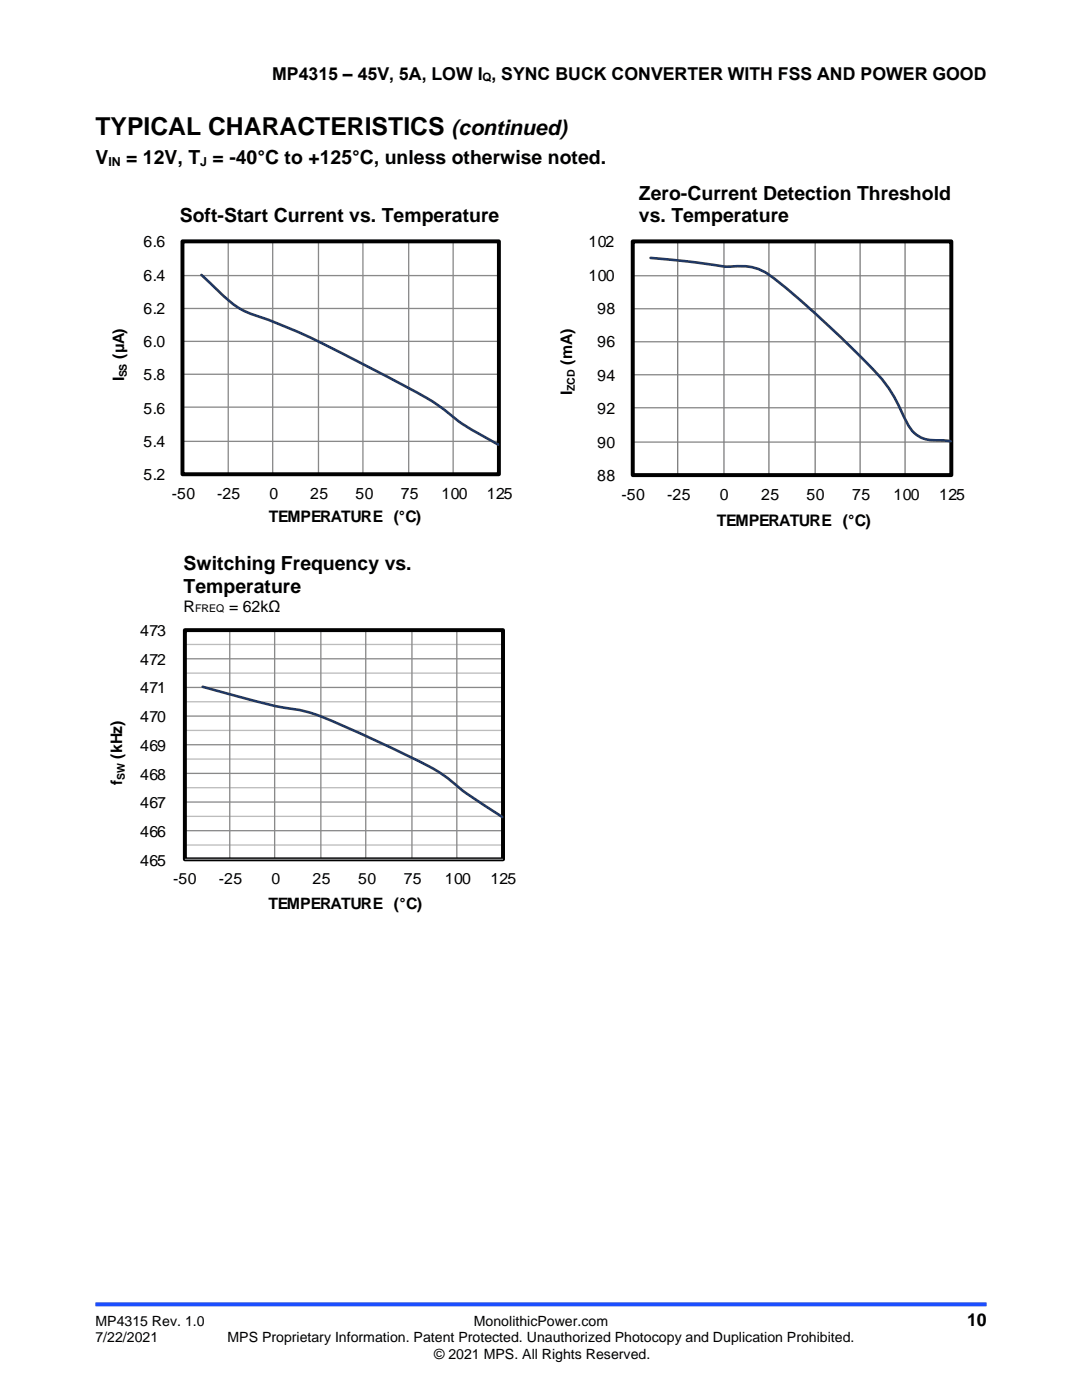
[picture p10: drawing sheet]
<svg xmlns="http://www.w3.org/2000/svg" width="216mm" height="279mm" viewBox="0 0 216 279" stroke-linecap="round" stroke-linejoin="round" font-family="sans-serif">
<defs><g id="words">
<text font-size="4.9" x="19" y="27">TYPICAL CHARACTERISTICS</text>
<text font-size="4.2" x="90.1" y="27">(continued)</text>
<g font-size="3.9">
<text x="19" y="32.7">V</text>
<text x="25.2" y="32.7">= 12V, T = -40°C to +125°C, unless otherwise noted.</text>
<text x="127.5" y="39.9">Zero-Current Detection Threshold</text>
<text x="35.9" y="44.3">Soft-Start Current vs. Temperature</text>
<text x="127.5" y="44.3">vs. Temperature</text>
<text x="36.6" y="113.8">Switching Frequency vs.</text>
<text x="36.6" y="118.3">Temperature</text>
</g>
<g font-size="3.5">
<text x="54.3" y="16">MP4315 – 45V, 5A, LOW I , SYNC BUCK CONVERTER WITH FSS AND POWER GOOD</text>
<text x="193" y="264.5">10</text>
</g>
<g font-size="3.2">
<text x="28.6" y="49.3">6.6</text>
<text x="117.4" y="49.3">102</text>
<text x="28.6" y="56">6.4</text>
<text x="117.4" y="56">100</text>
<text x="28.6" y="62.6">6.2</text>
<text x="119.2" y="62.7">98</text>
<text x="28.6" y="69.3">6.0</text>
<text x="119.2" y="69.3">96</text>
<text x="28.6" y="75.9">5.8</text>
<text x="114.2" y="72.8" transform="rotate(-90 114.2 72.8)">(mA)</text>
<text x="119.2" y="76">94</text>
<text x="28.6" y="82.6">5.6</text>
<text x="114.2" y="78.9" transform="rotate(-90 114.2 78.9)">I</text>
<text x="119.2" y="82.7">92</text>
<text x="28.6" y="89.2">5.4</text>
<text x="119.2" y="89.3">90</text>
<text x="28.6" y="95.9">5.2</text>
<text x="34.3" y="99.7">-50</text>
<text x="43.3" y="99.7">-25</text>
<text x="53.8" y="99.7">0</text>
<text x="61.9" y="99.7">25</text>
<text x="70.9" y="99.7">50</text>
<text x="80" y="99.7">75</text>
<text x="88.1" y="99.7">100</text>
<text x="97.1" y="99.7">125</text>
<text x="119.2" y="96">88</text>
<text x="124" y="99.8">-50</text>
<text x="133.1" y="99.8">-25</text>
<text x="143.6" y="99.8">0</text>
<text x="151.9" y="99.8">25</text>
<text x="161" y="99.8">50</text>
<text x="170.1" y="99.8">75</text>
<text x="178.3" y="99.8">100</text>
<text x="187.4" y="99.8">125</text>
<text x="53.7" y="104.2">TEMPERATURE (°C)</text>
<text x="143.1" y="105">TEMPERATURE (°C)</text>
<text x="36.6" y="122.1">R</text>
<text x="45.7" y="122.1">= 62kΩ</text>
<text x="24.4" y="151.4" transform="rotate(-90 24.4 151.4)">(kHz)</text>
<text x="24.4" y="156.6" transform="rotate(-90 24.4 156.6)">f</text>
</g>
<g font-size="3.1">
<text x="24.8" y="71.6" transform="rotate(-90 24.8 71.6)">(μA)</text>
<text x="24.8" y="76.1" transform="rotate(-90 24.8 76.1)">I</text>
<text x="28" y="126.9">473</text>
<text x="28" y="132.6">472</text>
<text x="28" y="138.4">471</text>
<text x="28" y="149.8">469</text>
<text x="28" y="144.1">470</text>
<text x="28" y="155.6">468</text>
<text x="28" y="161.3">467</text>
<text x="28" y="167">466</text>
<text x="28" y="172.8">465</text>
<text x="34.6" y="176.5">-50</text>
<text x="43.7" y="176.5">-25</text>
<text x="54.2" y="176.5">0</text>
<text x="62.4" y="176.5">25</text>
<text x="71.5" y="176.5">50</text>
<text x="80.6" y="176.5">75</text>
<text x="88.8" y="176.5">100</text>
<text x="97.9" y="176.5">125</text>
<text x="53.6" y="181.3">TEMPERATURE (°C)</text>
</g>
<g font-size="2.8">
<text x="19" y="264.5">MP4315 Rev. 1.0</text>
<text x="19" y="267.9">7/22/2021</text>
<text x="45.4" y="267.9">MPS Proprietary Information. Patent Protected. Unauthorized Photocopy and Duplication Prohibited.</text>
<text x="94.6" y="264.5">MonolithicPower.com</text>
<text x="86.6" y="271.2">© 2021 MPS. All Rights Reserved.</text>
</g>
<g font-size="2.5">
<text x="21.6" y="33.1">IN</text>
<text x="40" y="33.1">J</text>
</g>
<text font-size="2.3" x="96.3" y="16.2">Q</text>
<g font-size="2.1">
<text x="25.3" y="75.3" transform="rotate(-90 25.3 75.3)">SS</text>
<text x="114.7" y="78.1" transform="rotate(-90 114.7 78.1)">ZCD</text>
<text x="38.9" y="122.2">FREQ</text>
<text x="24.9" y="155.6" transform="rotate(-90 24.9 155.6)">SW</text>
</g>
</g></defs>
<path d="M19 260.3h177.8" fill="none" stroke="#1c4eff" stroke-width=".8" stroke-linecap="butt"/>
<g fill="none" stroke="#898989" stroke-width=".26">
<path d="M36.4 48.2h63.2v46.4M36.4 55h63.2M45.5 48.2v46.4M54.4 48.2v46.4M63.5 48.2v46.4M72.4 48.2v46.4M81.5 48.2v46.4M90.4 48.2v46.4M126.3 48.2h63.5M126.3 55h63.5M36.4 61.6h63.2M36.4 68.1h63.2"/>
<path d="M36.4 74.7h63.2M126.3 61.6h63.5M126.3 68.2h63.5M126.3 74.8h63.5M36.4 81.3h63.2M36.4 88.1h63.2M126.3 81.4h63.5M126.3 88.2h63.5M36.9 125.8h63.5v45.7M36.9 131.5h63.5M36.9 137.2h63.5M45.8 125.8v45.7"/>
<path d="M54.8 125.8v45.7M64 125.8v45.7M73 125.8v45.7M82.2 125.8v45.7M91.2 125.8v45.7M36.9 142.9h63.5M36.9 148.6h63.5M36.9 154.3h63.5M36.9 160.1h63.5M36.9 165.8h63.5"/>
</g>
<path d="M36.4 48.2h63.2v46.4h-63.2zM126.3 48.2h63.5v46.6h-63.5z" fill="none" stroke="#000" stroke-width=".79" stroke-linecap="butt"/>
<path d="M36.4 48.2v46.4h63.2M126.3 48.2v46.6h63.5M36.9 125.8v45.7" fill="none" stroke="#000" stroke-width=".26"/>
<path d="M40.2 54.9l1.4 1.3a29.4 29.4 0 0 0 7.3 6 145.3 145.3 0 0 1 23 10.2l6.6 3.4a57.4 57.4 0 0 1 11.9 7.4 63.9 63.9 0 0 0 9 5.5M40.4 137.1l4.9 1.3a115.3 115.3 0 0 0 15.3 3.5 102.8 102.8 0 0 1 15.2 6.3l3.3 1.5a63.3 63.3 0 0 1 10.3 5.7l.7 .5a80.3 80.3 0 0 0 10.1 7.2" fill="none" stroke="#203864" stroke-width=".52"/>
<path d="M135.2 48.2v46.6M144.5 48.2v46.6M153.4 48.2v46.6M162.7 48.2v46.6M171.6 48.2v46.6M180.6 48.2v46.6M189.8 48.2v46.6M36.9 171.5h63.5" fill="none" stroke="#7f7f7f" stroke-width=".26"/>
<path d="M129.8 51.5l10.4 1.1a24.8 24.8 0 0 0 8 .5 9.5 9.5 0 0 1 6.2 2.4 202.2 202.2 0 0 1 21.9 20.5 41.4 41.4 0 0 1 4.7 8.4 5.9 5.9 0 0 0 6.3 3.5l2.4 .2" fill="none" stroke="#203864" stroke-width=".53"/>
<path d="M36.9 128.6h63.5M36.9 134.3h63.5M36.9 140.1h63.5M36.9 145.8h63.5M36.9 151.5h63.5M36.9 157.2h63.5M36.9 162.9h63.5M36.9 168.6h63.5" fill="none" stroke="#bcbcbc" stroke-width=".26"/>
<path d="M36.9 125.8h63.5v45.7h-63.5z" fill="none" stroke="#000" stroke-width=".78" stroke-linecap="butt"/>
<use href="#words"/>
</svg>
